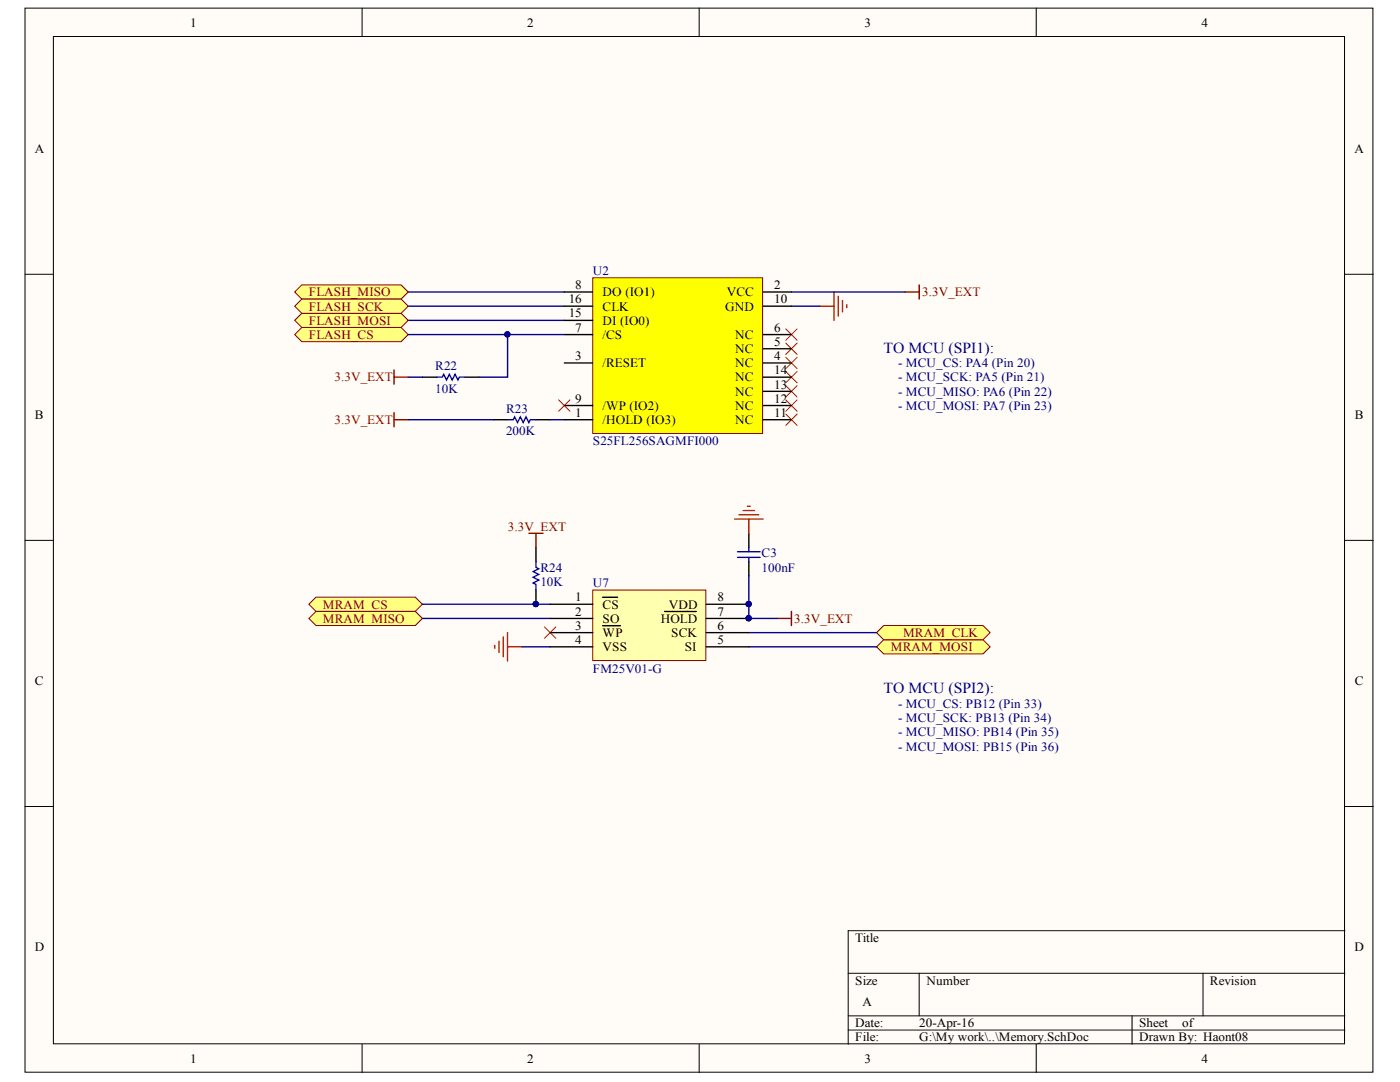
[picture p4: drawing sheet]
<svg xmlns="http://www.w3.org/2000/svg" width="279mm" height="216mm" viewBox="0 0 279 216" stroke-linecap="round" stroke-linejoin="round" font-family="sans-serif">
<defs><g id="words">
<g font-size="3" fill="#000080">
<text x="176.4" y="70.4">TO MCU (SPI1):</text>
<text x="176.4" y="138.3">TO MCU (SPI2):</text>
</g>
<g font-size="2.5">
<text x="38" y="5.3">1</text>
<text x="105.2" y="5.3">2</text>
<text x="172.5" y="5.3">3</text>
<text x="239.8" y="5.3">4</text>
<text x="6.9" y="30.4">A</text>
<text x="270.3" y="30.4">A</text>
<text x="114.8" y="57.7">8</text>
<text x="120.3" y="59.1">DO (IO1)</text>
<text x="145.1" y="59.1">VCC</text>
<text x="154.5" y="57.7">2</text>
<text x="113.5" y="63.3">15</text>
<text x="113.5" y="60.5">16</text>
<text x="120.3" y="64.8">DI (IO0)</text>
<text x="120.3" y="62">CLK</text>
<text x="144.7" y="62">GND</text>
<text x="154.5" y="60.5">10</text>
<text x="114.8" y="71.9">3</text>
<text x="114.8" y="66.2">7</text>
<text x="120.3" y="67.6">/CS</text>
<text x="146.7" y="70.4">NC</text>
<text x="146.7" y="67.6">NC</text>
<text x="154.5" y="71.9">4</text>
<text x="154.5" y="69">5</text>
<text x="154.5" y="66.2">6</text>
<text x="120.3" y="73.3">/RESET</text>
<text x="146.7" y="73.3">NC</text>
<text x="146.7" y="76.1">NC</text>
<text x="154.5" y="77.5">13</text>
<text x="154.5" y="74.7">14</text>
<text x="6.9" y="83.5">B</text>
<text x="114.8" y="83.2">1</text>
<text x="114.8" y="80.3">9</text>
<text x="120.3" y="81.8">/WP (IO2)</text>
<text x="146.7" y="81.8">NC</text>
<text x="146.7" y="79">NC</text>
<text x="154.5" y="83.2">11</text>
<text x="154.5" y="80.3">12</text>
<text x="270.4" y="83.5">B</text>
<text x="120.3" y="84.6">/HOLD (IO3)</text>
<text x="146.7" y="84.6">NC</text>
<text x="114.8" y="120">1</text>
<text x="143.2" y="120">8</text>
<text x="114.8" y="122.9">2</text>
<text x="114.8" y="125.7">3</text>
<text x="120.3" y="121.4">CS</text>
<text x="120.3" y="124.2">SO</text>
<text x="131.9" y="124.2">HOLD</text>
<text x="133.5" y="121.4">VDD</text>
<text x="143.2" y="125.7">6</text>
<text x="143.2" y="122.9">7</text>
<text x="114.8" y="128.5">4</text>
<text x="120.3" y="127.1">WP</text>
<text x="120.3" y="129.9">VSS</text>
<text x="134" y="127.1">SCK</text>
<text x="136.7" y="129.9">SI</text>
<text x="143.2" y="128.5">5</text>
<text x="6.9" y="136.7">C</text>
<text x="270.4" y="136.7">C</text>
<text x="6.9" y="189.8">D</text>
<text x="170.7" y="188">Title</text>
<text x="270.3" y="189.8">D</text>
<text x="170.7" y="196.5">Size</text>
<text x="184.9" y="196.5">Number</text>
<text x="241.5" y="196.5">Revision</text>
<text x="172.1" y="200.8">A</text>
<text x="170.7" y="205">Date:</text>
<text x="170.7" y="207.8">File:</text>
<text x="183.5" y="205">20-Apr-16</text>
<text x="183.5" y="207.8">G:\My work\..\Memory.SchDoc</text>
<text x="227.4" y="205">Sheet</text>
<text x="227.4" y="207.8">Drawn By: Haont08</text>
<text x="235.9" y="205">of</text>
<text x="38" y="212.1">1</text>
<text x="105.2" y="212.1">2</text>
<text x="172.5" y="212.1">3</text>
<text x="239.8" y="212.1">4</text>
</g>
<g font-size="2.5" fill="#800000">
<text x="61.7" y="59.1">FLASH_MISO</text>
<text x="184" y="59.1">3.3V_EXT</text>
<text x="61.7" y="64.8">FLASH_MOSI</text>
<text x="61.7" y="62">FLASH_SCK</text>
<text x="61.7" y="67.6">FLASH_CS</text>
<text x="66.7" y="76.1">3.3V_EXT</text>
<text x="66.7" y="84.6">3.3V_EXT</text>
<text x="101.3" y="105.9">3.3V_EXT</text>
<text x="64.5" y="124.2">MRAM_MISO</text>
<text x="64.5" y="121.4">MRAM_CS</text>
<text x="158.5" y="124.2">3.3V_EXT</text>
<text x="177.8" y="129.9">MRAM_MOSI</text>
<text x="180.2" y="127.1">MRAM_CLK</text>
</g>
<g font-size="2.5" fill="#000080">
<text x="118.3" y="54.9">U2</text>
<text x="86.9" y="73.8">R22</text>
<text x="179.2" y="73.3">- MCU_CS: PA4 (Pin 20)</text>
<text x="179.2" y="76.1">- MCU_SCK: PA5 (Pin 21)</text>
<text x="86.9" y="78.4">10K</text>
<text x="101" y="82.4">R23</text>
<text x="179.2" y="79">- MCU_MISO: PA6 (Pin 22)</text>
<text x="179.2" y="81.8">- MCU_MOSI: PA7 (Pin 23)</text>
<text x="101" y="86.8">200K</text>
<text x="118.3" y="88.9">S25FL256SAGMFI000</text>
<text x="152" y="111.2">C3</text>
<text x="107.8" y="116.9">10K</text>
<text x="107.8" y="114.1">R24</text>
<text x="118.3" y="117.2">U7</text>
<text x="152" y="114.1">100nF</text>
<text x="118.3" y="134.2">FM25V01-G</text>
<text x="179.2" y="141.2">- MCU_CS: PB12 (Pin 33)</text>
<text x="179.2" y="144.1">- MCU_SCK: PB13 (Pin 34)</text>
<text x="179.2" y="146.9">- MCU_MISO: PB14 (Pin 35)</text>
<text x="179.2" y="149.8">- MCU_MOSI: PB15 (Pin 36)</text>
</g>
</g></defs>
<g fill="#fffcf8" stroke="#000" stroke-width=".2">
<path d="M5 1.6h269v212.3h-269z"/>
<path d="M10.7 7.3h257.6v201h-257.6z"/>
</g>
<g fill="none" stroke="#000" stroke-width=".2">
<path d="M72.3 1.6v5.7M139.5 1.6v5.7M206.8 1.6v5.7M5 54.7h5.7M268.4 54.7h5.7M5 107.8h5.7M268.4 107.8h5.7M5 160.9h5.7M268.4 160.9h5.7M169.3 194.2h99.1M183.4 194.2v8.5M240.1 194.2v8.5"/>
<path d="M268.4 185.7h-99.1v22.7M72.3 208.4v5.6M139.5 208.4v5.6M169.3 202.7h99.1M169.3 205.5h99.1M206.8 208.4v5.6M225.9 202.7v5.7"/>
</g>
<path d="M166.4 58.3v5.6M167.3 59.1v4M168.1 60v2.2M163.6 61.1h2.8M169 60.8v.6" fill="none" stroke="#f00" stroke-width=".28"/>
<path d="M180.6 58.3h2.8M183.4 56.8v2.9M78.6 82.3v2.9M78.6 83.8h2.9" fill="none" stroke="#800000" stroke-width=".28"/>
<path d="M81.5 58.3h31.1M81.5 61.1h31.1M81.5 63.9h31.1M157.9 61.1h5.7M109.8 83.8h2.8" fill="none" stroke="#000080" stroke-width=".28"/>
<g fill="none" stroke="#f00" stroke-width=".2">
<path d="M111.5 79.8l2.3 2.3M113.8 79.8l-2.3 2.3M156.8 65.6l2.3 2.3M156.8 68.5l2.3 2.2M156.8 71.3l2.3 2.3M156.8 74.1l2.3 2.3M156.8 77l2.3 2.2M156.8 79.8l2.3 2.3M159.1 65.6l-2.3 2.3M159.1 68.5l-2.3 2.2M159.1 71.3l-2.3 2.3M159.1 74.1l-2.3 2.3"/>
<path d="M159.1 77l-2.3 2.2M159.1 79.8l-2.3 2.3M156.8 82.6l2.3 2.3M159.1 82.6l-2.3 2.3"/>
</g>
<path d="M98.5 83.8h2.8M107 83.8h2.8" fill="none" stroke="#000" stroke-width=".28"/>
<path d="M101.3 83.8h1.1l.3-.6 .6 1.1 .5-1.1 .6 1.1 .6-1.1 .5 1.1 .3-.5h1.2" fill="none" stroke="#00f" stroke-width=".28"/>
<g fill="#ffff80" stroke="#800000" stroke-width=".2">
<path d="M58.8 58.3l1.4-1.5h19.9l1.4 1.5-1.4 1.4h-19.9z" fill-rule="evenodd"/>
<path d="M58.8 63.9l1.4-1.4h19.9l1.4 1.4-1.4 1.4h-19.9z" fill-rule="evenodd"/>
<path d="M58.8 61.1l1.4-1.4h19.9l1.4 1.4-1.4 1.4h-19.9z" fill-rule="evenodd"/>
<path d="M58.8 66.8l1.4-1.5h19.9l1.4 1.5-1.4 1.4h-19.9z" fill-rule="evenodd"/>
</g>
<path d="M84.3 75.3h2.8M92.8 75.3h2.8" fill="none" stroke="#000" stroke-width=".28"/>
<path d="M87.1 75.3h1.2l.2-.6 .6 1.1 .6-1.1 .5 1.1 .6-1.1 .6 1.1 .3-.5h1.1" fill="none" stroke="#00f" stroke-width=".28"/>
<path d="M78.6 73.8v2.9M78.6 75.3h2.9" fill="none" stroke="#800000" stroke-width=".28"/>
<path d="M81.5 75.3h2.8M101.3 66.8v8.5h-5.7M81.5 83.8h17" fill="none" stroke="#000080" stroke-width=".28"/>
<circle cx="101.3" cy="66.7" r=".52" fill="#000080" stroke="#000080" stroke-width=".2"/>
<g fill="#ffff80" stroke="#800000" stroke-width=".2">
<path d="M61.6 123.4l1.5-1.4h19.8l1.4 1.4-1.4 1.4h-19.8z" fill-rule="evenodd"/>
<path d="M174.9 129.1l1.5-1.4h19.8l1.4 1.4-1.4 1.4h-19.8z" fill-rule="evenodd"/>
<path d="M174.9 126.2l1.5-1.4h19.8l1.4 1.4-1.4 1.5h-19.8z" fill-rule="evenodd"/>
<path d="M61.6 120.6l1.5-1.4h19.8l1.4 1.4-1.4 1.4h-19.8z" fill-rule="evenodd"/>
</g>
<path d="M107 109.2v2.9M107 117.7v2.9M149.4 106.4v2.8M149.4 112.1v2.8" fill="none" stroke="#000" stroke-width=".28"/>
<path d="M107 112.1v1.1l.5 .3-1.1 .6 1.1 .5-1.1 .6 1.1 .6-1.1 .5 .6 .3v1.1M147.2 111.2h4.5M147.2 110.1h4.5M149.4 109.2v.9M149.4 111.2v.9" fill="none" stroke="#00f" stroke-width=".28"/>
<path d="M146.6 103.6h5.7M147.5 102.7h3.9M148.3 101.9h2.3M149.2 101h.5M149.4 103.6v2.8M98.7 128.8v.5M99.6 127.9v2.3M100.4 127.1v3.9M101.3 126.2v5.7M101.3 129.1h2.8" fill="none" stroke="#f00" stroke-width=".28"/>
<path d="M157.9 58.3h22.7M84.3 123.4h25.5M104.1 129.1h5.7M149.4 129.1h25.5M149.4 126.2h25.5" fill="none" stroke="#000080" stroke-width=".28"/>
<path d="M108.7 125.1l2.2 2.3M110.9 125.1l-2.2 2.3" fill="none" stroke="#f00" stroke-width=".2"/>
<circle cx="106.9" cy="120.5" r=".52" fill="#000080" stroke="#000080" stroke-width=".2"/>
<path d="M105.5 106.4h2.9M107 106.4v2.8M155.1 123.4h2.8M157.9 122v2.8" fill="none" stroke="#800000" stroke-width=".28"/>
<path d="M118.3 55.4h33.9v31.1h-33.9z" fill="#ff0" stroke="#800000" stroke-width=".2"/>
<g fill="none" stroke="#000" stroke-width=".28">
<path d="M112.6 58.3h5.7M152.3 58.3h5.6M112.6 72.4h5.7M112.6 66.8h5.7M112.6 61.1h5.7M112.6 63.9h5.7M152.3 72.4h5.6M152.3 69.6h5.6M152.3 66.8h5.6M152.3 61.1h5.6M152.3 78.1h5.6M152.3 75.3h5.6"/>
<path d="M112.6 83.8h5.7M112.6 80.9h5.7M152.3 83.8h5.6M152.3 80.9h5.6"/>
</g>
<path d="M81.5 66.8h31.1M149.4 114.9v8.5h5.7M84.3 120.6h25.5" fill="none" stroke="#000080" stroke-width=".28"/>
<g fill="#000080" stroke="#000080" stroke-width=".2">
<circle cx="101.3" cy="66.7" r=".52"/>
<circle cx="106.9" cy="120.5" r=".52"/>
<circle cx="149.4" cy="123.4" r=".52"/>
<circle cx="149.4" cy="120.5" r=".52"/>
</g>
<path d="M118.3 117.7h22.6v14.1h-22.6z" fill="#ffffb0" stroke="#800000" stroke-width=".2"/>
<path d="M120.3 119.2h2.9M109.8 120.6h8.5M109.8 123.4h8.5M109.8 126.2h8.5M109.8 129.1h8.5M120.3 124.8h3.5M132.6 122h6.4M141 120.6h8.4M141 123.4h8.4M141 126.2h8.4M141 129.1h8.4" fill="none" stroke="#000" stroke-width=".28"/>
<g fill="#000080" stroke="#000080" stroke-width=".2">
<circle cx="149.4" cy="123.4" r=".52"/>
<circle cx="149.4" cy="120.5" r=".52"/>
</g>
<use href="#words"/>
</svg>
